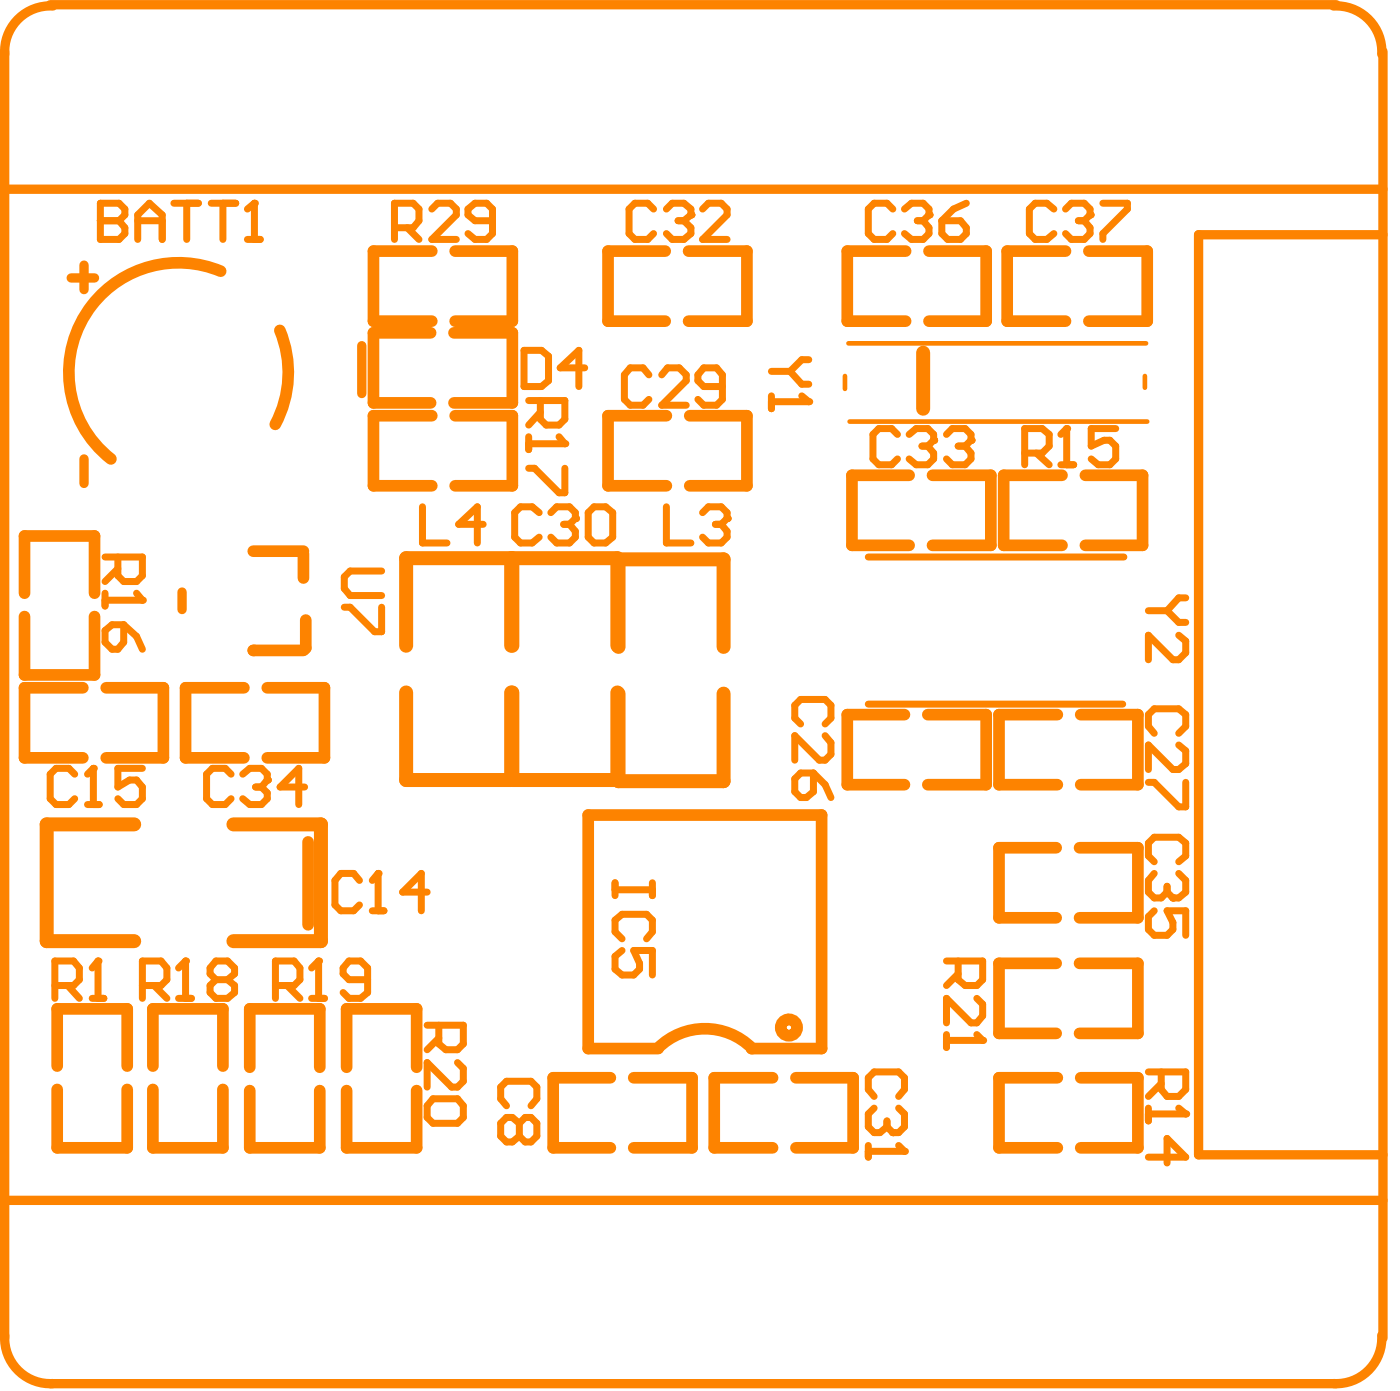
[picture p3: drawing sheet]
<svg xmlns="http://www.w3.org/2000/svg" width="50mm" height="50mm" viewBox="0 0 50 50" stroke-linecap="round" stroke-linejoin="round" font-family="sans-serif">
<path d="M30.4 13.5v.5M41.3 13.5v.5" fill="none" stroke="#fd8300" stroke-width=".17"/>
<path d="M30.5 9v2.6M35.5 9v2.6M36.3 9v2.6M41.3 9v2.6M30.5 25.7v2.6M35.5 25.7v2.6M36 25.7v2.6" fill="none" stroke="#fd8300" stroke-width=".42"/>
<path d="M33.3 12.7v2" fill="none" stroke="#fd8300" stroke-width=".5"/>
<circle cx="27.1" cy="37.8" r=".21" fill="#fd8300"/>
<g fill="none" stroke="#fd8300" stroke-width=".42">
<path d="M10.9 19.9v.9M13.5 9v2.6M18.5 9v2.6M21.9 9v2.6M24.8 9h2.1v2.6h-2.1M24.9 17.5h2M24.9 15h2M8 36.3v2.1M8 39.2v2.1M9 36.3v2.1M9 39.3v2M11 22.3v1.1"/>
<path d="M11.5 36.3v2.1M11.5 39.3v2M12.5 36.3v2.1M12.5 39.3v2M15 36.3v2.1M15 39.3v2M21.2 37.8h2.5"/>
</g>
<path d="M13 12.4v1.8" fill="none" stroke="#fd8300" stroke-width=".34"/>
<circle cx="9.1" cy="23.4" r=".21" fill="#fd8300"/>
<g fill="none" stroke="#fd8300" stroke-width=".42">
<path d="M8 9.8a4 4 0 0 0-5 1.6 4 4 0 0 0 1 5.1M9.1 19.8h1.8M10.1 11.9a4 4 0 0 1-.2 3.4M13.5 11.6h2.1M13.5 9h2.1M15.5 12h-2v2.5h2M15.6 15h-2.1v2.5h2.1M16.4 12h2.1v2.5h-2.1M16.4 15h2.1v2.5h-2.1M16.4 11.6h2.1M16.4 9h2.1M21.9 11.6h2.1"/>
<path d="M21.9 9h2.1M24 15h-2.1v2.5h2.1M26.9 15v2.5M30.5 11.6h2.1M30.5 9h2.1M32.8 17.1h-2.1v2.5h2.1M33.5 11.6h2M33.5 9h2M33.6 17.1h2.1v2.5h-2.1M36.3 11.6h2.1M36.3 9h2.1M38.3 17.1h-2.1v2.5h2.1"/>
<path d="M39.1 17.1h2.1v2.5h-2.1M39.2 11.6h2.1M39.2 9h2.1M.9 22.2v2.1h2.5v-2.1M.9 21.4v-2.1h2.5v2.1M2.1 38.4v-2.1h2.5v2.1M2.1 39.2v2.1h2.5v-2.1M3 24.8h-2.1v2.5h2.1M3.8 24.8h2.1v2.5h-2.1M5.5 39.2v2.1h2.5M8 36.3h-2.5v2.1M8.8 24.8h-2.1v2.5h2.1"/>
<path d="M9 36.3h2.5M9.1 23.4h1.8M9.6 24.8h2.1v2.5h-2.1M11.1 30.3v3M12.5 36.3h2.5M21.2 37.8v-8.4h8.4v8.4h-2.5M22 38.8h-2.1v2.5h2.1M22.8 38.8h2.1v2.5h-2.1M27.1 37.7a2.4 2.4 0 0 0-3.4 0M27.8 38.8h-2.1v2.5h2.1M28.4 36.7a.29 .29 0 0 1 .3 .4 .29 .29 0 0 1-.5 .1 .29 .29 0 0 1 .2-.5M28.7 38.8h2v2.5h-2"/>
<path d="M30.5 28.3h2.1M30.5 25.7h2.1M33.4 28.3h2.1M33.4 25.7h2.1M36 28.3h2.1M36 25.7h2.1M38.1 30.5h-2.1v2.6h2.1M38.1 34.7h-2.1v2.5h2.1M38.1 38.8h-2.1v2.5h2.1M38.9 30.5h2.1v2.6h-2.1M38.9 34.7h2.1v2.5h-2.1M38.9 25.7h2.1v2.6h-2.1"/>
<path d="M38.9 38.8h2.1v2.5h-2.1M9 41.3h2.5M12.5 41.3h2.5"/>
</g>
<g fill="none" stroke="#fd8300" stroke-width=".34">
<path d="M.2 1.9v46.3M.2 6.8h49.6M1.8 .2h46.4M1.9 .2a1.64 1.64 0 0 0-1.7 1.8M2.6 10h.8M3 9.5v.9M3 16.5v.9M48.1 .2a1.64 1.64 0 0 1 1.7 1.8M49.8 1.9v46.3M49.8 8.5h-6.6v33.1h6.6M6.6 21.3v.7M.2 43.2h49.6"/>
<path d="M.2 48.1a1.64 1.64 0 0 0 1.7 1.7M1.8 49.8h46.4M49.8 48.1a1.64 1.64 0 0 1-1.7 1.7"/>
</g>
<path d="M4.8 29.7h-3.1v4.2h3.1M8.4 29.7h3.2v4.2h-3.2M14.6 23.3v-3.2h3.8v3.2M14.6 24.9v3.2h3.8v-3.2M18.5 23.3v-3.2h3.7v3.2M18.5 24.9v3.2h3.7v-3.2M22.3 23.3v-3.2h3.8v3.2M22.3 25v3.1h3.8v-3.1" fill="none" stroke="#fd8300" stroke-width=".5"/>
<g fill="none" stroke="#fd8300" stroke-width=".25">
<path d="M3.6 7.9h.1M3.6 7.3h.7l.2 .2v.2l-.2 .2 .2 .3v.2l-.2 .2h-.7zM3.6 7.9h.7M5 7.9h.8M5 8.6v-.9l.4-.4 .4 .4v.9M6.3 7.3h.8M6.7 7.3v1.3M7.6 7.3h.9M8 7.3v1.3M8.9 8.6h.5M9.2 7.3h.1M9.2 7.3v1.3"/>
<path d="M9.2 7.3l-.3 .2M14.2 8.2h.7l.2-.3v-.4l-.2-.2h-.7v1.3M14.7 8.2l.4 .4M15.2 18.3v1.3h.9M15.6 7.5l.2-.2h.4l.2 .2v.2l-.8 .9h.8M17.4 18.9h-.9l.7-.6v1.3M17.7 7.9h-.6l-.2-.2v-.2l.2-.2h.4l.2 .2v.9l-.2 .2h-.4l-.2-.2M18.9 12.6h.6l.3 .2v.9l-.3 .2h-.6zM19.1 14.4h1.3v.7l-.3 .2h-.4l-.2-.2v-.7M19.1 16.9h.2l.8 .8h.3v-.8M19.1 15.7v.5M19.1 16h1.3"/>
<path d="M19.4 18.5l-.2-.2h-.4l-.3 .2v.8l.3 .3h.4l.2-.3M19.5 14.8l-.4 .5M19.8 18.5l.3-.2h.4l.2 .2v.2M20.1 15.7l.3 .3M20.3 18.9h.2M20.4 16h.1M20.5 18.9l.2 .2v.2l-.2 .3h-.4l-.3-.3M20.7 18.7h.1M20.7 18.7l-.2 .2M21.1 13.2h-.9l.7-.6v1.3M21.2 18.5l.2-.2h.4l.3 .2v.8l-.3 .3h-.4l-.2-.3zM23.4 13.5l-.2-.3h-.5l-.2 .3v.9l.2 .2h.5l.2-.2"/>
<path d="M23.6 7.5l-.3-.2h-.4l-.2 .2v.9l.2 .2h.4l.3-.2M23.8 13.5l.3-.3h.4l.2 .3v.2l-.9 .9h.9M24 7.5l.2-.2h.4l.3 .2v.2M24 18.3v1.3h.9M24.4 7.9h.2M24.6 7.9l.3 .3v.2l-.3 .2h-.4l-.2-.2M24.9 7.7h.1M24.9 7.7l-.3 .2M25.3 7.5l.2-.2h.5l.2 .2v.2l-.9 .9h.9M25.3 18.5l.2-.2h.5l.2 .2v.2M25.8 18.9h.2M26 18.9l.2 .2v.2l-.2 .3h-.5l-.2-.3"/>
<path d="M26 13.9h-.6l-.3-.2v-.2l.3-.3h.4l.2 .3v.9l-.2 .2h-.4l-.3-.2M26.2 18.7h.1M26.2 18.7l-.2 .2M27.8 13.4h.7M27.8 14.3v.4M27.8 14.5h1.3M28.5 13.4l.4 .4h.2M28.9 14.3l.2 .2M29.1 14.5h.1M29.1 13h-.2l-.4 .4M32.2 7.5l-.2-.2h-.5l-.2 .2v.9l.2 .2h.5l.2-.2M32.3 15.6l-.2-.2h-.4l-.2 .2v.9l.2 .2h.4l.2-.2"/>
<path d="M32.6 7.5l.2-.2h.5l.2 .2v.2M32.8 15.6l.2-.2h.4l.2 .2v.3M33.1 7.9h.2M33.2 16.1h.2M33.3 7.9l.2 .3v.2l-.2 .2h-.5l-.2-.2M33.4 16.1l.2 .2v.2l-.2 .2h-.4l-.2-.2M33.5 7.7h.1M33.5 7.7l-.2 .2M33.6 15.9h.1M33.6 15.9l-.2 .2M33.9 7.9h.7l.2 .3v.2l-.2 .2h-.5l-.2-.2zM34.1 15.6l.2-.2h.5l.2 .2v.3"/>
<path d="M34.5 16.1h.3M34.8 16.1l.2 .2v.2l-.2 .2h-.5l-.2-.2M34.8 7.3l-.4 .2-.5 .4M35 15.9h.1M35 15.9l-.2 .2M36.9 16.3h.7l.2-.2v-.5l-.2-.2h-.7v1.3M37.3 16.3l.5 .4M38 7.5l-.3-.2h-.4l-.2 .2v.9l.2 .2h.4l.3-.2M38.2 16.7h.5M38.4 7.5l.2-.2h.5l.2 .2v.2M38.4 15.4h.1M38.4 15.4l-.2 .2"/>
<path d="M38.4 15.4v1.3M38.9 7.9h.2M39.1 7.9l.2 .3v.2l-.2 .2h-.5l-.2-.2M39.3 7.7h.1M39.3 7.7l-.2 .2M39.7 7.3h.9v.2l-.9 .9v.2M40.2 15.4h-.9v.7l.5-.2h.2l.2 .2v.4l-.2 .2h-.4l-.3-.2M2 35.5h.6l.3-.2v-.4l-.3-.3h-.6v1.4M2.4 35.5l.5 .5M2.7 27.9l-.2-.2h-.5l-.2 .2v.9l.2 .2h.5l.2-.2M3.2 29h.4M3.3 36h.4"/>
<path d="M3.4 27.7h.1M3.4 27.7v1.3M3.4 27.7l-.2 .2M3.5 34.6h.1M3.5 34.6v1.4M3.5 34.6l-.2 .3M3.8 20.1h1.3v.6l-.2 .2h-.4l-.3-.2v-.6M3.8 21.4v.4M3.8 22.7l.2-.2h.5v.6l-.3 .3h-.2l-.2-.3zM3.8 21.6h1.3M4.2 20.5l-.4 .4M4.5 22.5l.4 .4 .2 .5"/>
<path d="M4.9 21.4l.2 .2M5.1 21.6h.1M5.1 35.5h.7l.2-.2v-.4l-.2-.3h-.7v1.4M5.1 27.7h-.9v.6l.5-.2h.2l.2 .2v.5l-.2 .2h-.4l-.3-.2M5.6 35.5l.4 .5M6.4 36h.5M6.7 34.6h.1M6.7 34.6l-.3 .3M6.7 34.6v1.4M7.8 35.3l-.2-.2v-.2l.2-.3h.4l.3 .3v.2l-.3 .2M7.8 35.3l-.2 .2v.2l.2 .3h.4l.3-.3v-.2l-.3-.2M7.8 35.3h.4"/>
<path d="M8.3 27.9l-.2-.2h-.4l-.3 .2v.9l.3 .2h.4l.2-.2M8.7 27.9l.3-.2h.4l.2 .2v.2M9.2 28.3h.2M9.4 28.3l.2 .3v.2l-.2 .2h-.4l-.3-.2M9.6 28.1h.1M9.6 28.1l-.2 .2M9.9 35.5h.7l.2-.2v-.4l-.2-.3h-.7v1.4M10.3 35.5l.5 .5M11 28.3h-.9l.7-.6v1.3M11.2 36h.5M11.5 34.6h.1M11.5 34.6l-.3 .3"/>
<path d="M11.5 34.6v1.4M12.4 21.9h.2l.9 .9h.3v-.9M13 31.7l-.3-.2h-.4l-.2 .2v.9l.2 .2h.4l.3-.2M13.2 35.3h-.6l-.2-.2v-.2l.2-.3h.4l.2 .3v.8l-.2 .3h-.4l-.2-.3M13.4 32.8h.4M13.6 31.5h.1M13.6 31.5v1.3M13.6 31.5l-.2 .2M13.8 20.6h-1.2l-.2 .2v.4l.2 .2h1.2M15.4 36.9h1.3v.7l-.2 .2h-.4l-.3-.2v-.7M15.4 32.1h-.9l.7-.6v1.3M15.6 39.6h.9l.2 .2v.4l-.2 .3h-.9l-.2-.3v-.4z"/>
<path d="M15.8 37.4l-.4 .4M16.5 38.3l.2 .2v.4l-.2 .3h-.2l-.9-.9v.9M18.3 39.8l-.3-.2v-.4l.3-.3h.8l.2 .3v.4l-.2 .2M22.2 32h1.3M22.2 31.8v.5M22.4 34.2l-.2 .2v.5l.2 .2h.4l.2-.2v-.2l-.2-.5h.7v.9M22.4 33.8l-.2-.2v-.5l.2-.2h.9l.2 .2v.5l-.2 .2M23.5 31.8v.5M28.6 28l.2-.2h.5v.7l-.2 .2h-.3l-.2-.2zM28.8 26.1l-.2-.2v-.5l.2-.2h.9l.2 .2v.5l-.2 .2M29.3 27.8l.4 .5 .2 .4M29.7 26.5l.2 .2v.5l-.2 .2h-.2l-.9-.9v.9"/>
<path d="M31.3 20.1h9.2M31.3 25.4h9.2M31.5 39.5l-.2-.3v-.4l.2-.2h.9l.2 .2v.4l-.2 .3M31.5 39.9l-.2 .2v.5l.2 .2h.2l.3-.2M32.4 39.9l.2 .2v.5l-.2 .2h-.2M34.1 34.6h1.3v.7l-.2 .2h-.4l-.3-.2v-.7M34.1 37.3v.4M34.1 37.5h1.3M34.5 35.1l-.4 .4M35.2 36l.2 .2v.4l-.2 .2h-.2l-.9-.8v.8M35.2 37.3l.2 .2M35.4 37.5h.1"/>
<path d="M41.4 38.6h1.3v.6l-.2 .3h-.4l-.3-.3v-.6M41.4 28.2h.2l.9 .9h.2v-.9M41.4 39.9v.5M41.4 22h.7M41.6 26.4l-.2-.2v-.5l.2-.2h.9l.2 .2v.5l-.2 .2M41.6 31l-.2-.2v-.4l.2-.2h.9l.2 .2v.4l-.2 .2M41.6 32.8l-.2 .2v.5l.2 .2h.5l.2-.2v-.3l-.2-.4h.6v.9M41.6 31.5l-.2 .2v.4l.2 .2h.2l.3-.2M41.8 39l-.4 .5M42.1 31.9v.2M42.1 22l.4 .4h.2M42.1 32.1l.2 .2"/>
<path d="M42.3 32.3h.1M42.5 22.9l.2 .2v.4l-.2 .3h-.2l-.9-.9v.9M42.5 26.8l.2 .2v.5l-.2 .2h-.2l-.9-.9v.9M42.5 31.5l.2 .2v.4l-.2 .2h-.2M42.5 39.9l.2 .2M42.7 21.5h-.2l-.4 .5M18.7 40.5l.2-.3h.2l.2 .3v.4l-.2 .2h-.2l-.2-.2M18.7 40.5l-.2-.3h-.2l-.3 .3v.4l.3 .2h.2l.2-.2M18.7 40.5v.4M31.3 41.3v.4M31.3 41.5h1.3M32 40.6l.2 .2"/>
<path d="M32 40.4v.2M32.2 40.8h.1M32.4 41.3l.2 .2M32.6 41.5h.1M41.4 40.1h1.3M41.4 41.7h1.3l-.6-.7v.9M42.7 40.1h.1"/>
</g>
<path d="M30.6 12.4h10.7M30.6 15.2h10.7" fill="none" stroke="#fd8300" stroke-width=".17"/>
</svg>
